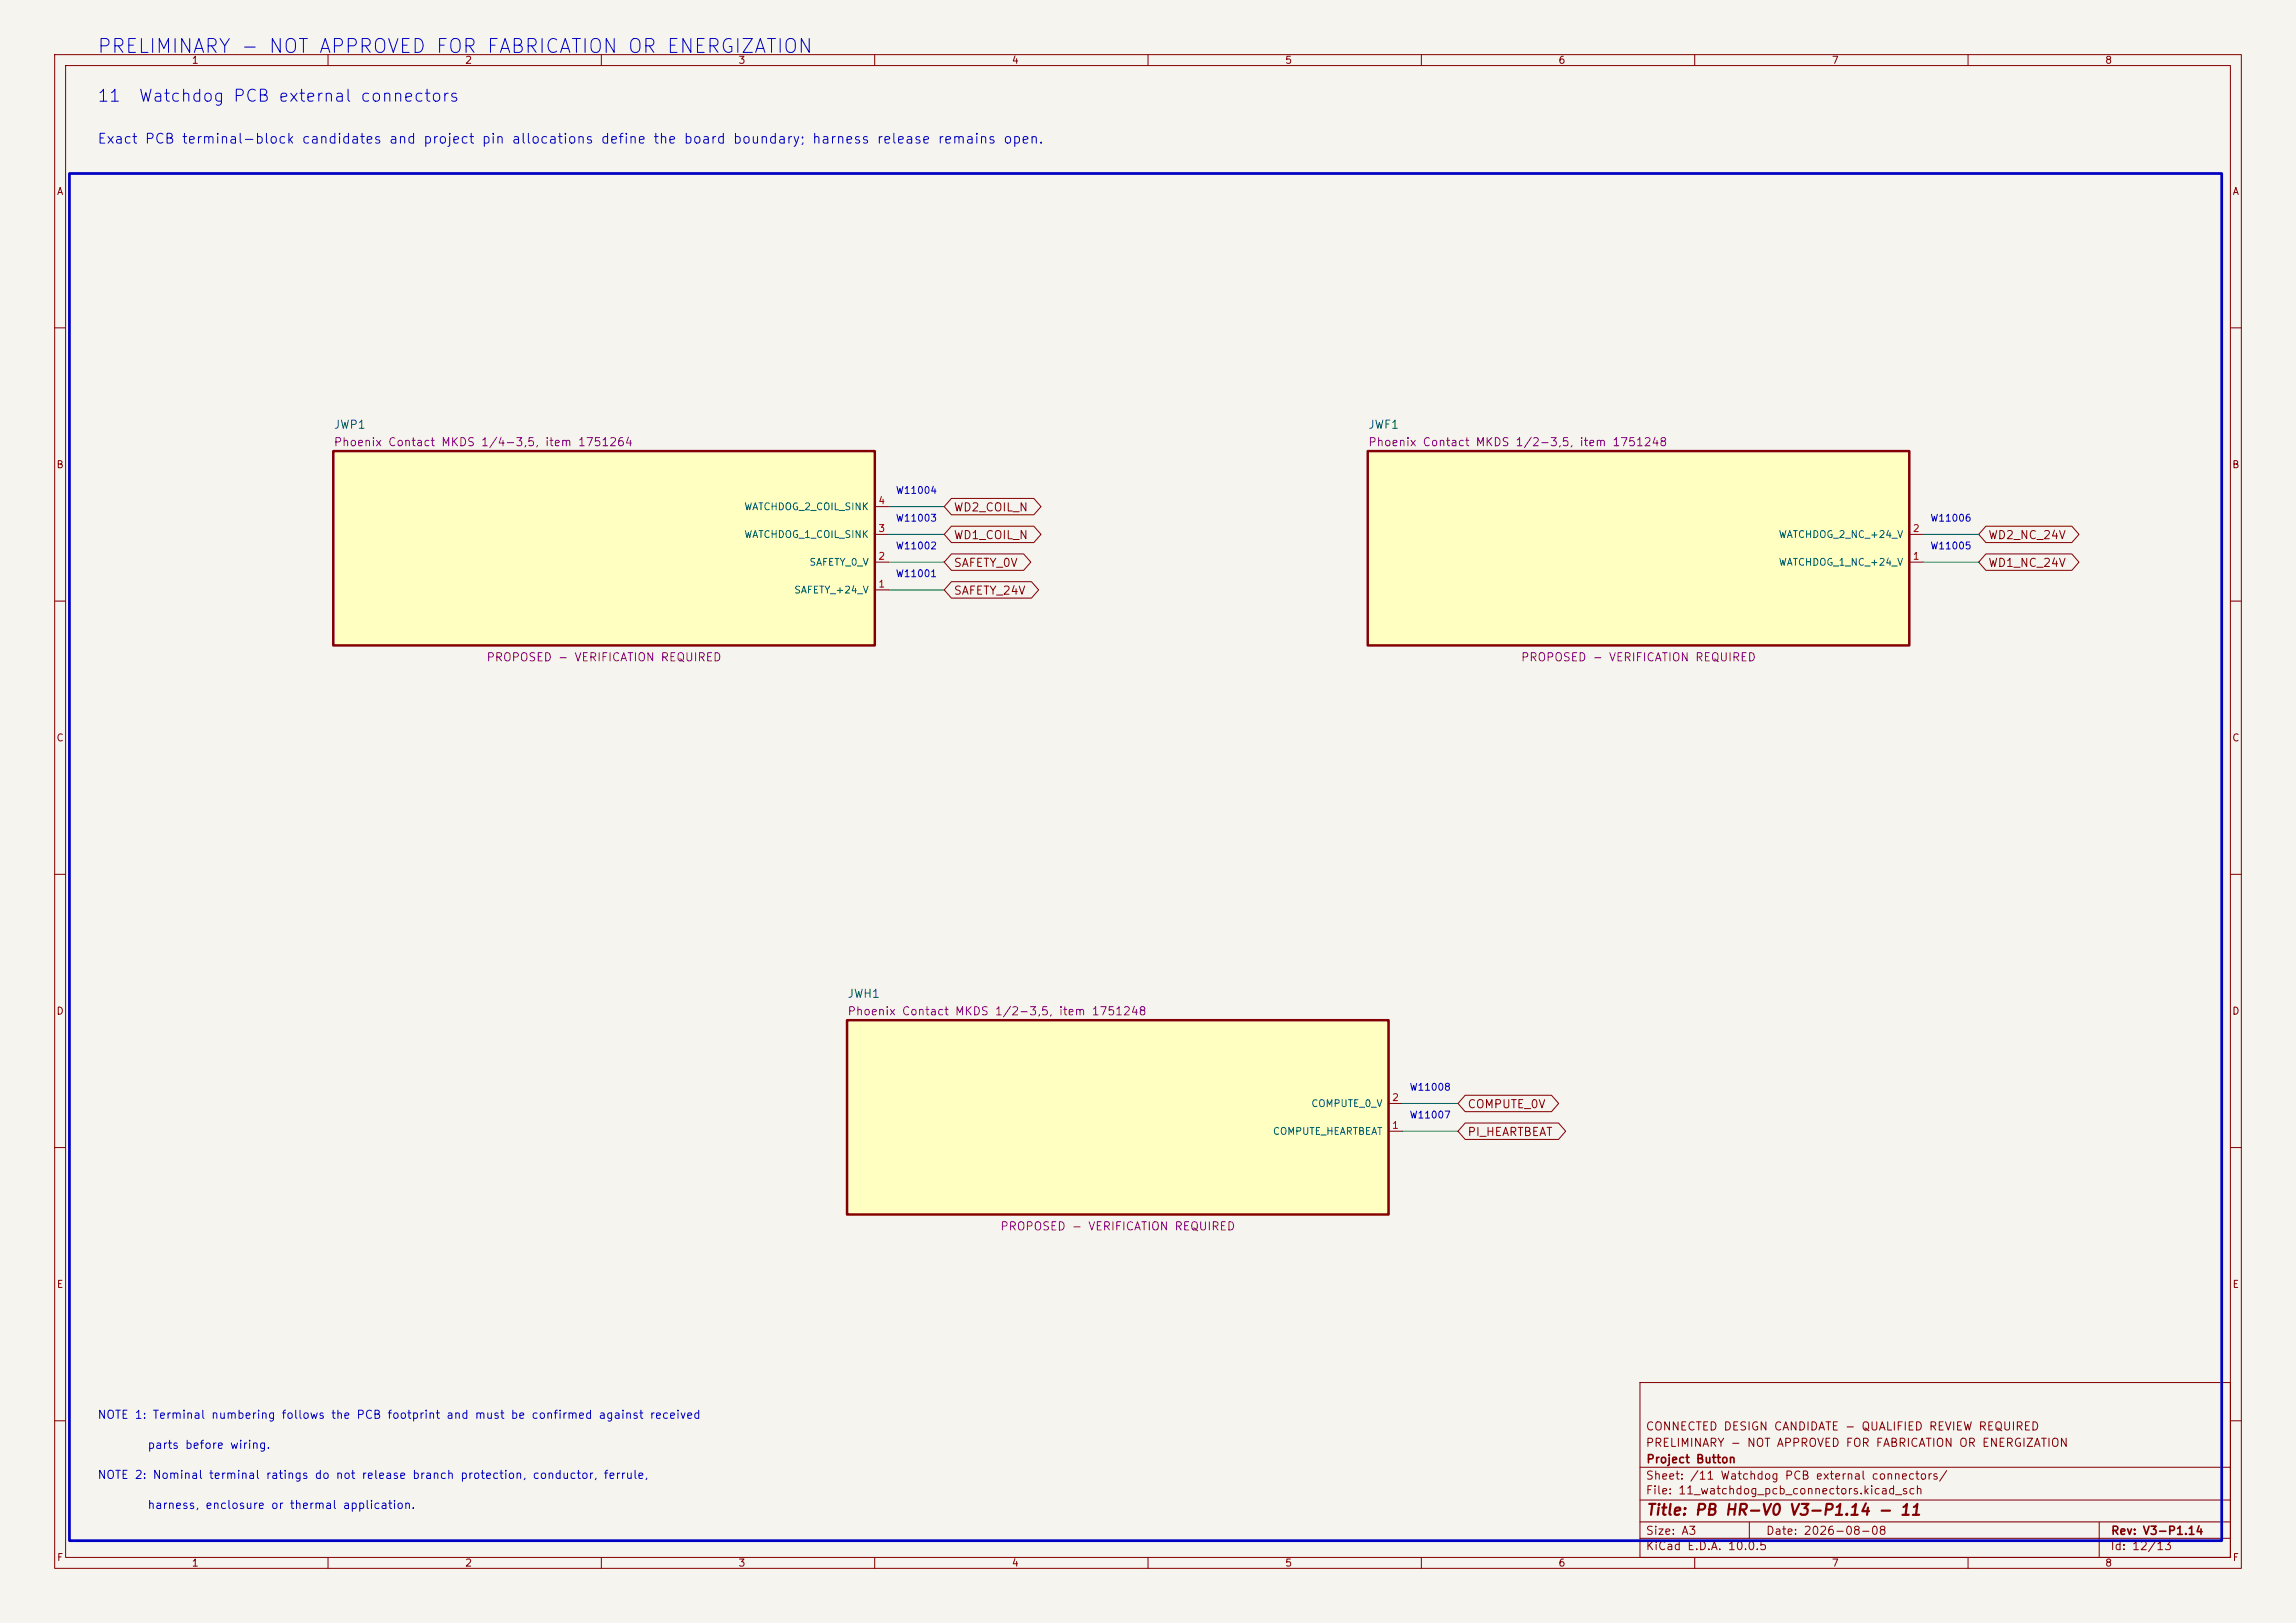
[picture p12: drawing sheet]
<svg xmlns="http://www.w3.org/2000/svg" width="420mm" height="297mm" viewBox="0 0 420 297" stroke-linecap="round" stroke-linejoin="round" font-family="sans-serif">
<defs><g id="words">
<text font-size="2.5" fill="#0000c2" x="17.6" y="10.4">PRELIMINARY - NOT APPROVED FOR FABRICATION OR ENERGIZATION</text>
<g font-size="2.2" fill="#0000c2">
<text x="17.7" y="19.2">11</text>
<text x="25.2" y="19.2">Watchdog PCB external connectors</text>
</g>
<text font-size="2" fill="#840000" x="301" y="277.8">Title: PB HR-V0 V3-P1.14 - 11</text>
<text font-size="1.8" fill="#0000c2" x="17.7" y="26.7">Exact PCB terminal-block candidates and project pin allocations define the board boundary; harness release remains open.</text>
<g font-size="1.5" fill="#006464">
<text x="60.9" y="78.8">JWP1</text>
<text x="250.2" y="78.8">JWF1</text>
<text x="154.9" y="183">JWH1</text>
</g>
<g font-size="1.5" fill="#840084">
<text x="60.9" y="82">Phoenix Contact MKDS 1/4-3,5, item 1751264</text>
<text x="250.2" y="82">Phoenix Contact MKDS 1/2-3,5, item 1751248</text>
<text x="88.9" y="121.4">PROPOSED - VERIFICATION REQUIRED</text>
<text x="278.1" y="121.4">PROPOSED - VERIFICATION REQUIRED</text>
<text x="154.9" y="186.2">Phoenix Contact MKDS 1/2-3,5, item 1751248</text>
<text x="182.9" y="225.5">PROPOSED - VERIFICATION REQUIRED</text>
</g>
<g font-size="1.5" fill="#840000">
<text x="174.4" y="94">WD2_COIL_N</text>
<text x="174.4" y="99">WD1_COIL_N</text>
<text x="363.6" y="99">WD2_NC_24V</text>
<text x="174.4" y="104.1">SAFETY_0V</text>
<text x="363.6" y="104.1">WD1_NC_24V</text>
<text x="174.4" y="109.2">SAFETY_24V</text>
<text x="268.3" y="203.2">COMPUTE_0V</text>
<text x="268.3" y="208.3">PI_HEARTBEAT</text>
<text x="300.9" y="262.1">CONNECTED DESIGN CANDIDATE - QUALIFIED REVIEW REQUIRED</text>
<text x="300.9" y="265.1">PRELIMINARY - NOT APPROVED FOR FABRICATION OR ENERGIZATION</text>
<text x="301" y="268.1">Project Button</text>
<text x="300.9" y="273.8">File: 11_watchdog_pcb_connectors.kicad_sch</text>
<text x="300.9" y="271.1">Sheet: /11 Watchdog PCB external connectors/</text>
<text x="300.9" y="281.2">Size: A3</text>
<text x="322.9" y="281.2">Date: 2026-08-08</text>
<text x="386" y="281.2">Rev: V3-P1.14</text>
<text x="300.9" y="284">KiCad E.D.A. 10.0.5</text>
<text x="385.9" y="284">Id: 12/13</text>
</g>
<g font-size="1.5" fill="#0000c2">
<text x="17.7" y="260">NOTE 1: Terminal numbering follows the PCB footprint and must be confirmed against received</text>
<text x="26.9" y="265.5">parts before wiring.</text>
<text x="17.7" y="271">NOTE 2: Nominal terminal ratings do not release branch protection, conductor, ferrule,</text>
<text x="26.9" y="276.5">harness, enclosure or thermal application.</text>
</g>
<g font-size="1.3" fill="#840000">
<text x="35" y="12">1</text>
<text x="85" y="12">2</text>
<text x="135" y="12">3</text>
<text x="185" y="12">4</text>
<text x="235" y="12">5</text>
<text x="285" y="12">6</text>
<text x="335" y="12">7</text>
<text x="385" y="12">8</text>
<text x="10.3" y="36">A</text>
<text x="408.3" y="36">A</text>
<text x="10.2" y="86">B</text>
<text x="408.2" y="86">B</text>
<text x="10.2" y="136">C</text>
<text x="408.2" y="136">C</text>
<text x="10.2" y="186">D</text>
<text x="408.2" y="186">D</text>
<text x="10.3" y="236">E</text>
<text x="408.3" y="236">E</text>
<text x="10.3" y="286">F</text>
<text x="35" y="287">1</text>
<text x="85" y="287">2</text>
<text x="135" y="287">3</text>
<text x="185" y="287">4</text>
<text x="235" y="287">5</text>
<text x="285" y="287">6</text>
<text x="335" y="287">7</text>
<text x="385" y="287">8</text>
<text x="408.3" y="286">F</text>
</g>
<g font-size="1.3" fill="#006464">
<text x="136" y="93.7">WATCHDOG_2_COIL_SINK</text>
<text x="136" y="98.8">WATCHDOG_1_COIL_SINK</text>
<text x="325.3" y="98.8">WATCHDOG_2_NC_+24_V</text>
<text x="148" y="103.8">SAFETY_0_V</text>
<text x="325.3" y="103.8">WATCHDOG_1_NC_+24_V</text>
<text x="145.2" y="108.9">SAFETY_+24_V</text>
<text x="239.8" y="202.9">COMPUTE_0_V</text>
<text x="232.7" y="208">COMPUTE_HEARTBEAT</text>
</g>
<g font-size="1.3" fill="#a90000">
<text x="160.6" y="92.6">4</text>
<text x="160.6" y="97.7">3</text>
<text x="349.8" y="97.7">2</text>
<text x="160.6" y="107.8">1</text>
<text x="160.6" y="102.7">2</text>
<text x="349.8" y="102.7">1</text>
<text x="254.5" y="201.8">2</text>
<text x="254.5" y="206.9">1</text>
</g>
<g font-size="1.3" fill="#0000c2">
<text x="163.8" y="90.7">W11004</text>
<text x="163.8" y="95.8">W11003</text>
<text x="353" y="95.8">W11006</text>
<text x="163.8" y="100.8">W11002</text>
<text x="353" y="100.8">W11005</text>
<text x="163.8" y="105.9">W11001</text>
<text x="257.7" y="199.9">W11008</text>
<text x="257.7" y="205">W11007</text>
</g>
</g></defs>
<path d="M0 0h420v297h-420z" fill="#f5f4ef" stroke="#f5f4ef" stroke-width=".18"/>
<g fill="none" stroke="#840000" stroke-width=".18">
<path d="M10 10h400v277h-400zM12 12h396v273h-396zM60 10v2M110 10v2M160 10v2M210 10v2M260 10v2M310 10v2M360 10v2M10 60h2M408 60h2M10 110h2"/>
<path d="M408 110h2M10 160h2M408 160h2M10 210h2M408 210h2M300 253h108v32h-108zM10 260h2M300 278.5h108M300 274.5h108M300 268.5h108M320 278.5v3M384 278.5v6.5"/>
<path d="M408 260h2M60 285v2M110 285v2M160 285v2M210 285v2M260 285v2M300 281.5h108M310 285v2M360 285v2"/>
</g>
<path d="M61 82.6h99v35.5h-99z" fill="#ffffc2"/>
<path d="M61 82.6h99v35.5h-99z" fill="none" stroke="#840000" stroke-width=".45"/>
<path d="M160 97.8h2.6M160 92.7h2.6M160 108h2.6M160 102.9h2.6" fill="none" stroke="#840000" stroke-width=".18"/>
<path d="M250.2 82.6h99v35.5h-99z" fill="#ffffc2"/>
<path d="M250.2 82.6h99v35.5h-99z" fill="none" stroke="#840000" stroke-width=".45"/>
<path d="M349.2 97.8h2.6M349.2 102.9h2.6" fill="none" stroke="#840000" stroke-width=".18"/>
<path d="M154.9 186.7h99.1v35.5h-99.1z" fill="#ffffc2"/>
<path d="M154.9 186.7h99.1v35.5h-99.1z" fill="none" stroke="#840000" stroke-width=".45"/>
<path d="M174 96.3h15.1l1.3 1.5-1.3 1.5h-15.1l-1.3-1.5zM174 91.2h15.1l1.3 1.5-1.3 1.5h-15.1l-1.3-1.5zM363.3 96.3h15.7l1.3 1.5-1.3 1.5h-15.7l-1.4-1.5zM174 101.4h13.3l1.3 1.5-1.3 1.5h-13.3l-1.3-1.5zM174 106.4h14.7l1.3 1.6-1.3 1.5h-14.7l-1.3-1.5zM363.3 101.4h15.7l1.3 1.5-1.3 1.5h-15.7l-1.4-1.5zM254 207h2.5M254 201.9h2.5M268 205.5h17.1l1.3 1.5-1.3 1.5h-17.1l-1.3-1.5zM268 200.4h15.8l1.3 1.5-1.3 1.5h-15.8l-1.3-1.5z" fill="none" stroke="#840000" stroke-width=".18"/>
<path d="M162.6 97.8h10.1M162.6 92.7h10.1M351.8 97.8h10.1M162.6 102.9h10.1M162.6 108h10.1M351.8 102.9h10.1M256.5 201.9h10.2M256.5 207h10.2" fill="none" stroke="#009600" stroke-width=".18"/>
<path d="M12.7 31.8h393.7v250.1h-393.7z" fill="none" stroke="#0000c2" stroke-width=".5"/>
<use href="#words"/>
</svg>
